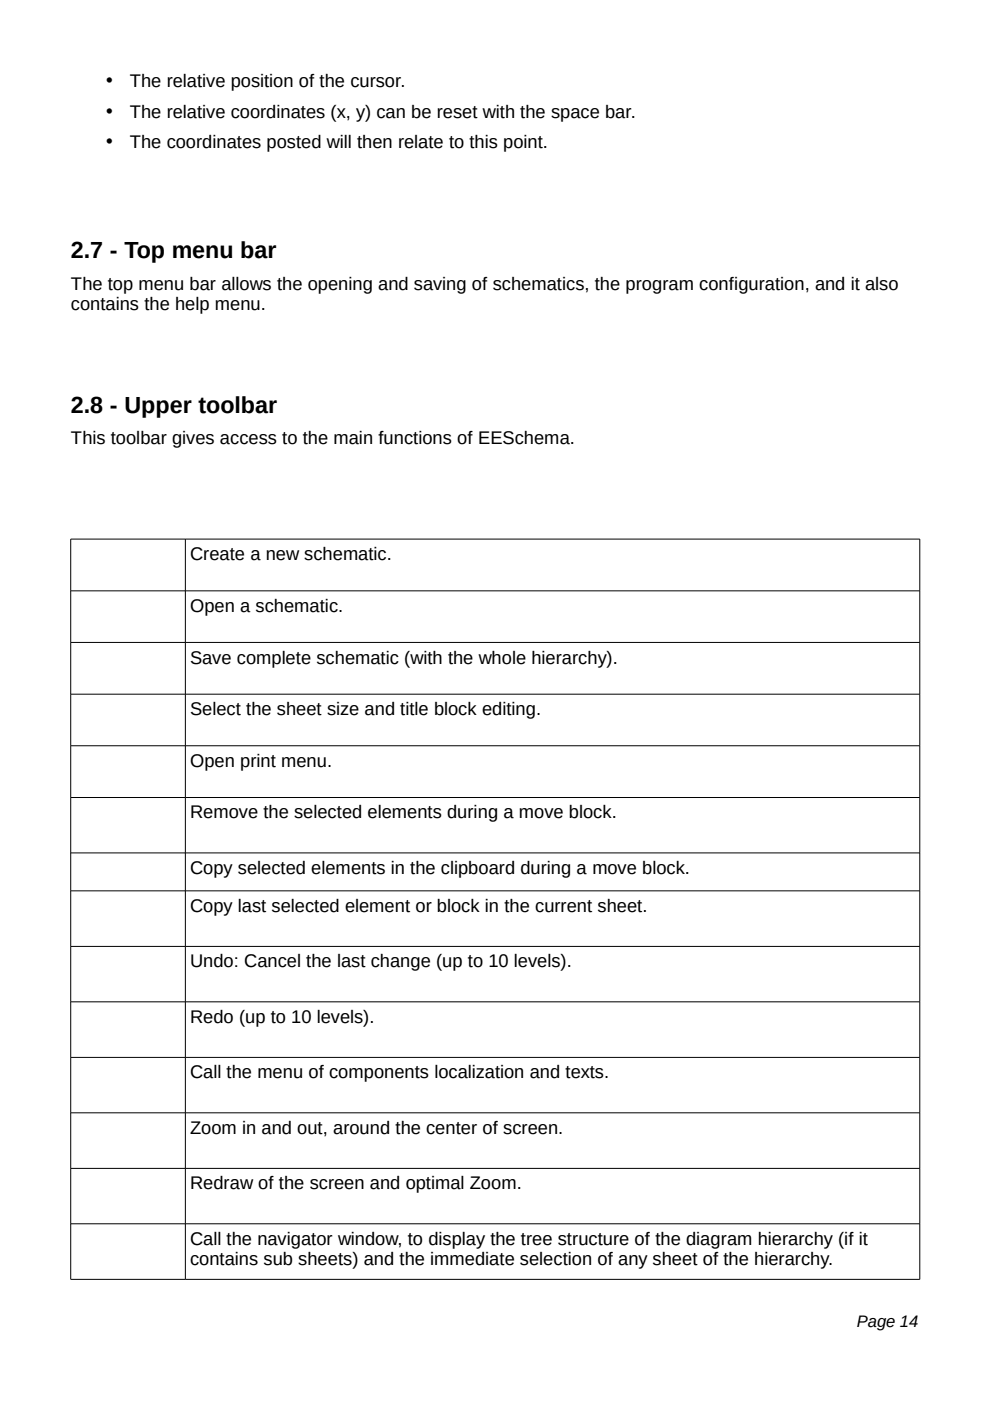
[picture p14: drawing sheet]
<svg xmlns="http://www.w3.org/2000/svg" width="210mm" height="297mm" viewBox="0 0 210 297" stroke-linecap="round" stroke-linejoin="round" font-family="sans-serif">
<defs><g id="words">
<g font-size="4.9">
<text x="15" y="54.7">2.7 - Top menu bar</text>
<text x="15" y="87.6">2.8 - Upper toolbar</text>
</g>
<g font-size="4.2">
<text x="22.5" y="18.5">•</text>
<text x="22.5" y="25">•</text>
<text x="22.5" y="31.5">•</text>
</g>
<g font-size="3.9">
<text x="27.5" y="18.5">The relative position of the cursor.</text>
<text x="27.5" y="25">The relative coordinates (x, y) can be reset with the space bar.</text>
<text x="27.5" y="31.5">The coordinates posted will then relate to this point.</text>
<text x="15" y="61.4">The top menu bar allows the opening and saving of schematics, the program configuration, and it also</text>
<text x="15" y="65.7">contains the help menu.</text>
<text x="15" y="94.2">This toolbar gives access to the main functions of EESchema.</text>
<text x="40.3" y="118.8">Create a new schematic.</text>
<text x="40.3" y="129.7">Open a schematic.</text>
<text x="40.3" y="140.7">Save complete schematic (with the whole hierarchy).</text>
<text x="40.3" y="151.6">Select the sheet size and title block editing.</text>
<text x="40.3" y="162.6">Open print menu.</text>
<text x="40.3" y="173.5">Remove the selected elements during a move block.</text>
<text x="40.3" y="185.3">Copy selected elements in the clipboard during a move block.</text>
<text x="40.3" y="193.4">Copy last selected element or block in the current sheet.</text>
<text x="40.3" y="205.1">Undo: Cancel the last change (up to 10 levels).</text>
<text x="40.3" y="216.9">Redo (up to 10 levels).</text>
<text x="40.3" y="228.6">Call the menu of components localization and texts.</text>
<text x="40.3" y="240.4">Zoom in and out, around the center of screen.</text>
<text x="40.3" y="252.2">Redraw of the screen and optimal Zoom.</text>
<text x="40.3" y="263.9">Call the navigator window, to display the tree structure of the diagram hierarchy (if it</text>
<text x="40.3" y="268.3">contains sub sheets) and the immediate selection of any sheet of the hierarchy.</text>
</g>
<text font-size="3.5" x="181.7" y="281.3">Page 14</text>
</g></defs>
<g fill="none" stroke="#000" stroke-width=".21">
<path d="M15 114.3h180v157h-180zM39.3 114.3v157M15 125.3h180M15 136.2h180M15 147.2h180M15 158.1h180M15 169.1h180M15 180.8h180M15 188.9h180M15 200.7h180M15 212.4h180M15 224.2h180"/>
<path d="M15 235.9h180M15 247.7h180M15 259.5h180"/>
</g>
<use href="#words"/>
</svg>
